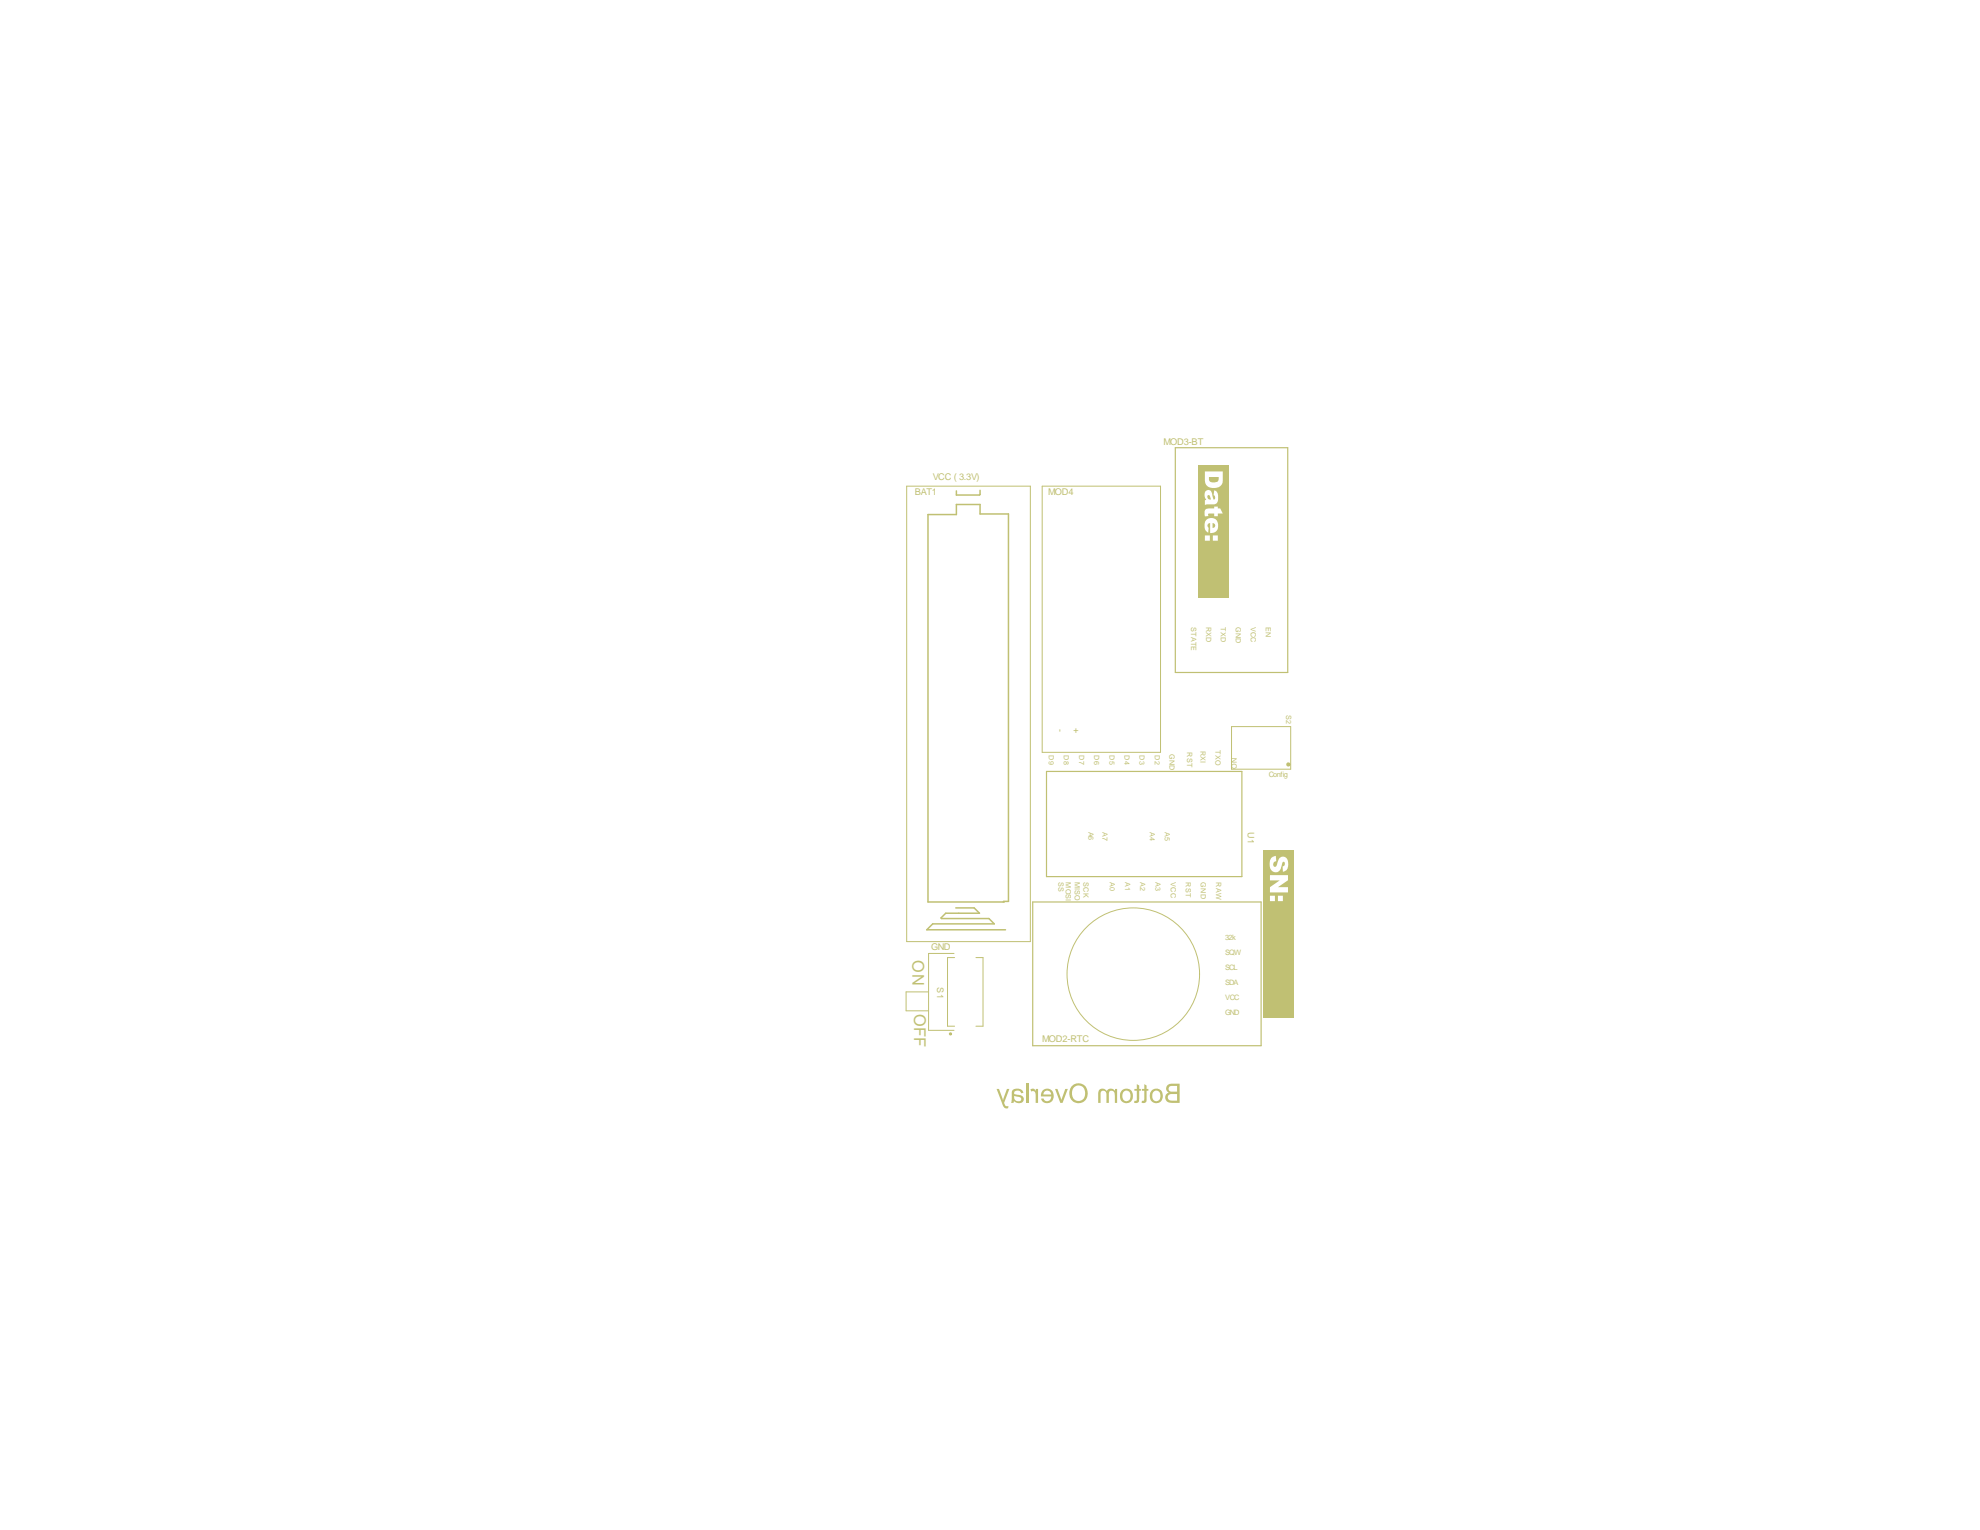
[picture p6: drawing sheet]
<svg xmlns="http://www.w3.org/2000/svg" width="279mm" height="216mm" viewBox="0 0 279 216" stroke-linecap="round" stroke-linejoin="round" font-family="sans-serif">
<defs><g id="words">
<g font-size="2.3" fill="#c0c073">
<text x="128.8" y="135.5" transform="rotate(90 128.8 135.5)">ON</text>
<text x="129" y="143" transform="rotate(90 129 143)">OFF</text>
</g>
<g font-size="1.3" fill="#c0c073">
<text x="164.2" y="62.8">MOD3-BT</text>
<text x="129.1" y="69.9">BAT1</text>
<text x="131.6" y="67.8">VCC ( 3.3V)</text>
<text x="147.9" y="69.9">MOD4</text>
<text x="149.2" y="102.9" transform="rotate(90 149.2 102.9)">-</text>
<text x="151.5" y="102.7" transform="rotate(90 151.5 102.7)">+</text>
<text x="176.1" y="117.4" transform="rotate(90 176.1 117.4)">U1</text>
<text x="131.4" y="134.1">GND</text>
<text x="132.2" y="139.3" transform="rotate(90 132.2 139.3)">S1</text>
<text x="147.1" y="147.1">MOD2-RTC</text>
</g>
<g font-size="1" fill="#c0c073">
<text x="168.1" y="88.5" transform="rotate(90 168.1 88.5)">STATE</text>
<text x="170.2" y="88.5" transform="rotate(90 170.2 88.5)">RXD</text>
<text x="172.3" y="88.5" transform="rotate(90 172.3 88.5)">TXD</text>
<text x="174.4" y="88.5" transform="rotate(90 174.4 88.5)">GND</text>
<text x="176.5" y="88.5" transform="rotate(90 176.5 88.5)">VCC</text>
<text x="178.6" y="88.5" transform="rotate(90 178.6 88.5)">EN</text>
<text x="181.5" y="100.9" transform="rotate(90 181.5 100.9)">S2</text>
<text x="148" y="106.6" transform="rotate(90 148 106.6)">D9</text>
<text x="150.1" y="106.6" transform="rotate(90 150.1 106.6)">D8</text>
<text x="152.3" y="106.6" transform="rotate(90 152.3 106.6)">D7</text>
<text x="154.4" y="106.6" transform="rotate(90 154.4 106.6)">D6</text>
<text x="156.5" y="106.6" transform="rotate(90 156.5 106.6)">D5</text>
<text x="158.7" y="106.6" transform="rotate(90 158.7 106.6)">D4</text>
<text x="160.8" y="106.6" transform="rotate(90 160.8 106.6)">D3</text>
<text x="163" y="106.6" transform="rotate(90 163 106.6)">D2</text>
<text x="165" y="106.4" transform="rotate(90 165 106.4)">GND</text>
<text x="167.5" y="106.2" transform="rotate(90 167.5 106.2)">RST</text>
<text x="169.4" y="105.9" transform="rotate(90 169.4 105.9)">RXI</text>
<text x="171.5" y="105.8" transform="rotate(90 171.5 105.8)">TXO</text>
<text x="174.5" y="108.5" transform="rotate(-90 174.5 108.5)">ON</text>
<text x="179.1" y="109.6">Config</text>
<text x="153.6" y="117.3" transform="rotate(90 153.6 117.3)">A6</text>
<text x="155.6" y="117.4" transform="rotate(90 155.6 117.4)">A7</text>
<text x="162.2" y="117.4" transform="rotate(90 162.2 117.4)">A4</text>
<text x="164.4" y="117.4" transform="rotate(90 164.4 117.4)">A5</text>
<text x="149.4" y="124.5" transform="rotate(90 149.4 124.5)">SS</text>
<text x="150.4" y="124.5" transform="rotate(90 150.4 124.5)">MOSI</text>
<text x="151.7" y="124.5" transform="rotate(90 151.7 124.5)">MISO</text>
<text x="152.9" y="124.5" transform="rotate(90 152.9 124.5)">SCK</text>
<text x="156.6" y="124.5" transform="rotate(90 156.6 124.5)">A0</text>
<text x="158.8" y="124.5" transform="rotate(90 158.8 124.5)">A1</text>
<text x="160.9" y="124.5" transform="rotate(90 160.9 124.5)">A2</text>
<text x="163" y="124.5" transform="rotate(90 163 124.5)">A3</text>
<text x="165.2" y="124.5" transform="rotate(90 165.2 124.5)">VCC</text>
<text x="167.3" y="124.5" transform="rotate(90 167.3 124.5)">RST</text>
<text x="169.5" y="124.5" transform="rotate(90 169.5 124.5)">GND</text>
<text x="171.6" y="124.5" transform="rotate(90 171.6 124.5)">RAW</text>
<text x="172.9" y="132.6">32k</text>
<text x="172.9" y="136.8">SCL</text>
<text x="172.9" y="134.7">SQW</text>
<text x="172.9" y="141.1">VCC</text>
<text x="172.9" y="139">SDA</text>
<text x="172.9" y="143.2">GND</text>
</g>
</g></defs>
<path d="M138.3 69.2v.6l-.1 .1h-3.2v-.6M134.9 128.1h2.6l.7 .8h-4.7l-.7 .6 .1 .1h6.6l.8 .8h-8.7l-.8 .8h11.1M141.6 127.3v-.1h.7v-54.7h-4v-1.3h-3.3v1.4h-4.1v54.7h10.8" fill="none" stroke="#c0c073" stroke-width=".21"/>
<path d="M127.9 68.6h17.5v64.3h-17.5zM147.1 68.6h16.7v37.6h-16.7zM173.8 102.5h8.3v6h-8.3zM130.9 140h-3v2.6h3M134.6 134.5h-3.6v10.9h3.6M134.7 135.1h-1v9.7h1M137.7 135.1h1v9.7h-1" fill="none" stroke="#c0c073" stroke-width=".14"/>
<path d="M165.9 63.2h15.8v31.7h-15.8zM147.7 108.9h27.5v14.8h-27.5zM145.7 127.3h32.3v20.3h-32.3z" fill="none" stroke="#c0c073" stroke-width=".17"/>
<path d="M178.3 119.9h4.3v23.7h-4.3z" fill-rule="evenodd" fill="#c0c073"/>
<g fill="#fff">
<path d="M179.4 121.1l.6-.3 .1 .7a.39 .39 0 0 0-.5 .4 .39 .39 0 0 0 .4 .4l.3-.5a.77 .77 0 0 1 .4-.8 .77 .77 0 0 1 .8 .1l.2 .3 .1 .6a.82 .82 0 0 1-.8 1v-.7a.34 .34 0 0 0 .3-.3 .34 .34 0 0 0-.2-.4l-.3 .7a.83 .83 0 0 1-.9 .8 .83 .83 0 0 1-.7-1v-.6z"/>
<path d="M179.2 123.5h2.6v.7l-1.5 1h1.5v.7h-2.6v-.7l1.4-1h-1.4z"/>
<path d="M180.3 126.4h.7v.8h-.7zM179.2 126.4h.7v.8h-.7z"/>
</g>
<path d="M169.1 65.7h4.3v18.7h-4.3z" fill-rule="evenodd" fill="#c0c073"/>
<g fill="#fff">
<path d="M170.1 71.9l.5-.2h.7v-.2h.5v.2h.4l.3 .8h-.7v.3h-.5v-.3h-.6a.21 .21 0 0 0-.2 .1 .21 .21 0 0 0 0 .2l-.5 .1v-.7z"/>
<path d="M170 66.5h2.5v1.2a1.26 1.26 0 0 1-1.8 1.1 1.01 1.01 0 0 1-.7-1.1zM170.6 67.3v.2a.55 .55 0 0 0 .8 .6l.4-.2 .2-.6z"/>
<path d="M170.1 69.3a.56 .56 0 0 1 .7-.1 .56 .56 0 0 1 .3 .7v.3a.21 .21 0 0 0 .3 .3 .19 .19 0 0 0 .1-.3l-.2-.3v-.7l.3 .1 .2 .4 .1 .9a.59 .59 0 0 1-.7 .6h-.9l-.3 .1v-.7l.2-.1-.2-.5v-.5zM170.4 69.9v.3l.2 .2 .3 .1-.1-.3a.24 .24 0 0 0-.1-.3 .24 .24 0 0 0-.3 0z"/>
<path d="M170.2 73.4l.3-.2a1.03 1.03 0 0 1 1.2 .2 1.03 1.03 0 0 1 .1 1.2l-.1 .3a1.03 1.03 0 0 1-.9 .3l-.1-1.4a.37 .37 0 0 0-.3 .3 .37 .37 0 0 0 .2 .4l-.1 .7a1.28 1.28 0 0 1-.3-1.8zM171.1 73.8v.7a.35 .35 0 0 0 .4-.4 .35 .35 0 0 0-.4-.3z"/>
<path d="M171.1 75.6h.7v.7h-.7zM170 75.6h.7v.7h-.7z"/>
</g>
<g fill="#c0c073">
<path d="M161.5 153l.3 .2v.5h.2v.2h-.2v1.6l-.3 .1h-.4l.1-.3a.23 .23 0 0 0 .2 0 .23 .23 0 0 0 .1-.2v-1.2h-.4v-.2h.4z"/>
<path d="M160.4 153l.4 .2v.5h.2v.2h-.2l-.1 1.6-.3 .2-.4-.1 .1-.3h.1a.2 .2 0 0 0 .2 0 .2 .2 0 0 0 0-.2v-1.2h-.3v-.2h.3z"/>
<path d="M155.1 153.8a.74 .74 0 0 1 1.1 .2 .66 .66 0 0 1 1.1-.1v-.2h.3v1.9h-.3v-1a.49 .49 0 0 0-.1-.6 .49 .49 0 0 0-.7 .1v1.5h-.4v-1.1a.43 .43 0 0 0-.3-.6 .43 .43 0 0 0-.5 .5v1.2h-.3v-1.4z"/>
<path d="M148.9 153.7h.3l.6 1.5 .5-1.5h.4l-.8 1.9h-.3z"/>
<path d="M145.4 153.7a.47 .47 0 0 1 .8 .3v-.3h.3v1.9h-.4v-1.4a.35 .35 0 0 0-.6-.2z"/>
<path d="M164.8 153.1a.66 .66 0 0 0 .1 1.1 .77 .77 0 0 0-.4 1 .77 .77 0 0 0 .9 .4h1.1v-2.7h-1.2zM165 153.4l.3-.2h.8v.8h-.7a.42 .42 0 0 1-.4-.1 .42 .42 0 0 1 0-.5zM164.9 154.5l.3-.1h.9v.9l-1.1-.1-.2-.3z"/>
<path d="M162.5 153.9l-.2 .4-.1 .4a.96 .96 0 0 0 1.2 .9 .96 .96 0 0 0 .6-1.4 .92 .92 0 0 0-1.5-.3zM162.8 154.1a.65 .65 0 0 1 .8 0 .65 .65 0 0 1 .1 .9 .6 .6 0 0 1-.8 .3 .6 .6 0 0 1-.3-.8z"/>
<path d="M158.3 153.9l-.2 .4-.1 .4a.94 .94 0 0 0 1.2 .9 .94 .94 0 0 0 .6-1.3 .93 .93 0 0 0-1.5-.4zM158.5 154.1a.65 .65 0 0 1 .9 0 .65 .65 0 0 1 .1 .9 .59 .59 0 0 1-.8 .3 .59 .59 0 0 1-.3-.7z"/>
<path d="M151.2 153.3l-.3 .7v.6a1.28 1.28 0 0 0 1.1 1.1 1.28 1.28 0 0 0 1.3-.7l.1-.2a1.36 1.36 0 0 0-.3-1.6 1.36 1.36 0 0 0-1.6-.1zM151.6 153.4l.2-.2a1.03 1.03 0 0 1 1.2 .4 1.03 1.03 0 0 1 .1 1.1l-.4 .5-.4 .2-.3-.1a1.18 1.18 0 0 1-.4-1.9z"/>
<path d="M147.1 153.9l-.2 .4v.4h1.4a.57 .57 0 0 1-.4 .7 .57 .57 0 0 1-.7-.4h-.3v.1a.96 .96 0 0 0 1.4 .4 .96 .96 0 0 0 .3-1.3l-.2-.3-.5-.3h-.4zM147.4 154.1a.56 .56 0 0 1 .6-.2 .56 .56 0 0 1 .3 .5h-1.1z"/>
</g>
<path d="M145 152.9v2.7" fill="none" stroke="#c0c073" stroke-width=".34"/>
<g fill="#c0c073">
<path d="M140.6 153.7h.4l.5 1.6 .6-1.6h.3l-.7 1.9 .1 .2a.38 .38 0 0 0 .5 .3v.3h-.2a.76 .76 0 0 1-.7-.7z"/>
<path d="M142.9 153.8l-.1 .3v1l-.1 .5h.3l.1-.2 .4 .2a.62 .62 0 0 0 .8-.1 .62 .62 0 0 0 0-.8l-.3-.1-.7-.2a.29 .29 0 0 1-.2-.3 .29 .29 0 0 1 .4-.2 .48 .48 0 0 1 .6 .4l.3-.1a.96 .96 0 0 0-1.5-.4zM143.1 154.6l.8 .2 .2 .2a.38 .38 0 0 1-.2 .4 .38 .38 0 0 1-.4 0 .62 .62 0 0 1-.4-.8z"/>
</g>
<circle cx="181.8" cy="107.9" r=".13" fill="none" stroke="#c0c073" stroke-width=".33"/>
<circle cx="134.1" cy="145.9" r=".12" fill="none" stroke="#c0c073" stroke-width=".21"/>
<circle cx="159.9" cy="137.5" r="9.4" fill="none" stroke="#c0c073" stroke-width=".14"/>
<use href="#words"/>
</svg>
